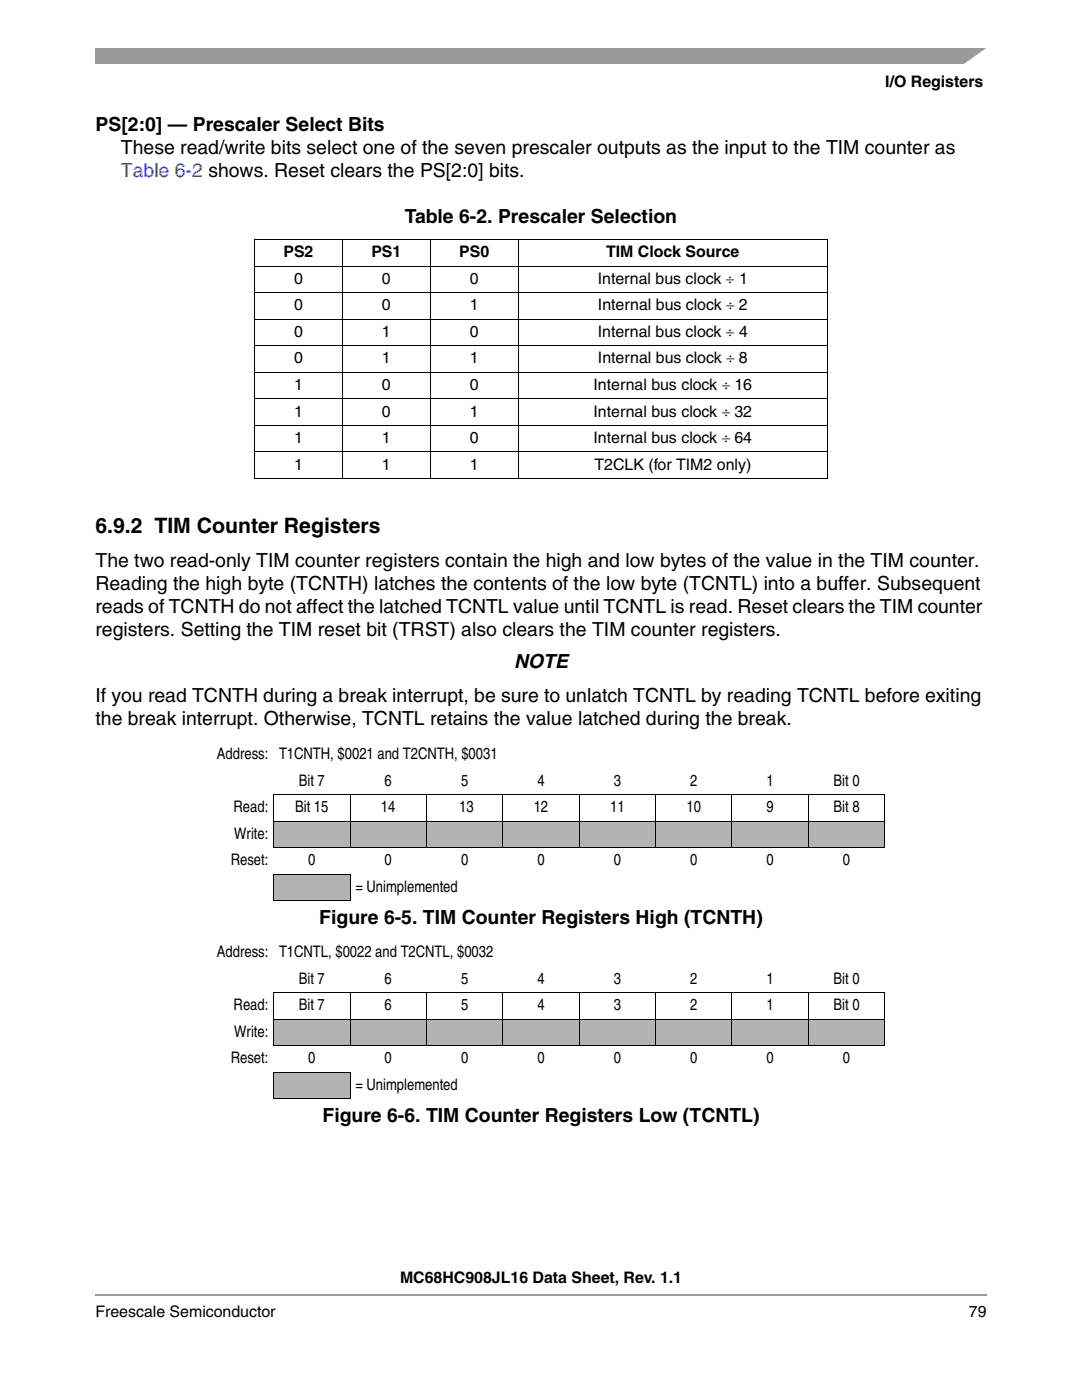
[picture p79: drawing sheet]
<svg xmlns="http://www.w3.org/2000/svg" width="216mm" height="279mm" viewBox="0 0 216 279" stroke-linecap="round" stroke-linejoin="round" font-family="sans-serif">
<defs><g id="words">
<text font-size="4.2" x="19" y="106.4">6.9.2 TIM Counter Registers</text>
<g font-size="3.9">
<text x="19" y="26.1">PS[2:0] — Prescaler Select Bits</text>
<text x="24.1" y="30.7">These read/write bits select one of the seven prescaler outputs as the input to the TIM counter as</text>
<text x="80.8" y="44.4">Table 6-2. Prescaler Selection</text>
<text x="19" y="113.2">The two read-only TIM counter registers contain the high and low bytes of the value in the TIM counter.</text>
<text x="19" y="117.8">Reading the high byte (TCNTH) latches the contents of the low byte (TCNTL) into a buffer. Subsequent</text>
<text x="19" y="122.4">reads of TCNTH do not affect the latched TCNTL value until TCNTL is read. Reset clears the TIM counter</text>
<text x="19" y="127">registers. Setting the TIM reset bit (TRST) also clears the TIM counter registers.</text>
<text x="102.6" y="133.3">NOTE</text>
<text x="19" y="140">If you read TCNTH during a break interrupt, be sure to unlatch TCNTL by reading TCNTL before exiting</text>
<text x="19" y="144.6">the break interrupt. Otherwise, TCNTL retains the value latched during the break.</text>
<text x="63.7" y="184.5">Figure 6-5. TIM Counter Registers High (TCNTH)</text>
<text x="64.3" y="224">Figure 6-6. TIM Counter Registers Low (TCNTL)</text>
</g>
<text font-size="3.9" fill="#00f" x="24.1" y="35.2">Table 6-2 shows. Reset clears the PS[2:0] bits.</text>
<g font-size="3.2">
<text x="176.7" y="17.4">I/O Registers</text>
<text x="56.6" y="51.4">PS2</text>
<text x="74.1" y="51.4">PS1</text>
<text x="91.6" y="51.4">PS0</text>
<text x="120.9" y="51.4">TIM Clock Source</text>
<text x="58.7" y="56.7">0</text>
<text x="76.2" y="56.7">0</text>
<text x="93.8" y="56.7">0</text>
<text x="119.3" y="56.7">Internal bus clock ÷ 1</text>
<text x="58.7" y="62">0</text>
<text x="76.2" y="62">0</text>
<text x="93.8" y="62">1</text>
<text x="119.3" y="62">Internal bus clock ÷ 2</text>
<text x="58.7" y="67.2">0</text>
<text x="76.2" y="67.2">1</text>
<text x="93.8" y="67.2">0</text>
<text x="119.3" y="67.2">Internal bus clock ÷ 4</text>
<text x="58.7" y="72.5">0</text>
<text x="58.7" y="77.8">1</text>
<text x="76.2" y="72.5">1</text>
<text x="76.2" y="77.8">0</text>
<text x="93.8" y="72.5">1</text>
<text x="93.8" y="77.8">0</text>
<text x="118.4" y="77.8">Internal bus clock ÷ 16</text>
<text x="119.3" y="72.5">Internal bus clock ÷ 8</text>
<text x="58.7" y="83.1">1</text>
<text x="76.2" y="83.1">0</text>
<text x="93.8" y="83.1">1</text>
<text x="118.4" y="83.1">Internal bus clock ÷ 32</text>
<text x="58.7" y="88.4">1</text>
<text x="76.2" y="88.4">1</text>
<text x="93.8" y="88.4">0</text>
<text x="118.4" y="88.4">Internal bus clock ÷ 64</text>
<text x="58.7" y="93.7">1</text>
<text x="76.2" y="93.7">1</text>
<text x="93.8" y="93.7">1</text>
<text x="118.6" y="93.7">T2CLK (for TIM2 only)</text>
<text x="43.3" y="151.6">Address: T1CNTH, $0021 and T2CNTH, $0031</text>
<text x="59.6" y="156.8">Bit 7</text>
<text x="76.7" y="156.8">6</text>
<text x="92" y="156.8">5</text>
<text x="107.2" y="156.8">4</text>
<text x="122.5" y="156.8">3</text>
<text x="137.7" y="156.8">2</text>
<text x="153" y="156.8">1</text>
<text x="166.3" y="156.8">Bit 0</text>
<text x="46.6" y="162.1">Read:</text>
<text x="46.8" y="167.4">Write:</text>
<text x="58.9" y="162.1">Bit 15</text>
<text x="76" y="162.1">14</text>
<text x="91.6" y="162.1">13</text>
<text x="106.5" y="162.1">12</text>
<text x="121.7" y="162.1">11</text>
<text x="137" y="162.1">10</text>
<text x="153" y="162.1">9</text>
<text x="166.3" y="162.1">Bit 8</text>
<text x="46" y="172.7">Reset:</text>
<text x="61.5" y="172.7">0</text>
<text x="76.8" y="172.7">0</text>
<text x="92" y="172.7">0</text>
<text x="107.2" y="172.7">0</text>
<text x="122.5" y="172.7">0</text>
<text x="137.7" y="172.7">0</text>
<text x="153" y="172.7">0</text>
<text x="168.2" y="172.7">0</text>
<text x="70.9" y="178">= Unimplemented</text>
<text x="43.3" y="191.1">Address: T1CNTL, $0022 and T2CNTL, $0032</text>
<text x="59.6" y="196.4">Bit 7</text>
<text x="76.8" y="196.4">6</text>
<text x="92" y="196.4">5</text>
<text x="107.2" y="196.4">4</text>
<text x="122.5" y="196.4">3</text>
<text x="137.7" y="196.4">2</text>
<text x="153" y="196.4">1</text>
<text x="166.3" y="196.4">Bit 0</text>
<text x="46.6" y="201.7">Read:</text>
<text x="59.6" y="201.7">Bit 7</text>
<text x="76.8" y="201.7">6</text>
<text x="92" y="201.7">5</text>
<text x="107.2" y="201.7">4</text>
<text x="122.5" y="201.7">3</text>
<text x="137.7" y="201.7">2</text>
<text x="153" y="201.7">1</text>
<text x="166.3" y="201.7">Bit 0</text>
<text x="46.8" y="206.9">Write:</text>
<text x="46" y="212.2">Reset:</text>
<text x="61.5" y="212.2">0</text>
<text x="76.8" y="212.2">0</text>
<text x="92" y="212.2">0</text>
<text x="107.2" y="212.2">0</text>
<text x="122.5" y="212.2">0</text>
<text x="137.7" y="212.2">0</text>
<text x="153" y="212.2">0</text>
<text x="168.2" y="212.2">0</text>
<text x="70.9" y="217.5">= Unimplemented</text>
<text x="79.8" y="256.1">MC68HC908JL16 Data Sheet, Rev. 1.1</text>
<text x="19" y="262.8">Freescale Semiconductor</text>
<text x="193.3" y="262.8">79</text>
</g>
</g></defs>
<path d="M19 9.5h177.8v3.2h-177.8z" fill="#9a9a9a"/>
<path d="M192 13l5.3-3.8h1.5v3.8z" fill="#fff"/>
<path d="M19 257.2h177.8v2.8h-177.8z" fill="#fff"/>
<g fill="#9a9a9a">
<path d="M19 258.3v.3z"/>
<path d="M196.8 258.3v.3z"/>
</g>
<path d="M19 258.4h177.8" fill="none" stroke="#9a9a9a" stroke-width=".36"/>
<g fill="#b3b3b3">
<path d="M54.6 163.9h121.9v5.3h-121.9z"/>
<path d="M54.6 174.5h15.2v5.3h-15.2z"/>
<path d="M54.6 203.4h121.9v5.3h-121.9z"/>
<path d="M54.6 214h15.2v5.3h-15.2z"/>
</g>
<g fill="none" stroke="#000" stroke-width=".2">
<path d="M50.7 47.8h114.5M50.7 53.1h114.5M50.7 58.4h114.5M50.8 47.9v47.5M68.3 47.8v47.7M85.9 47.8v47.7M103.4 47.8v47.7M165.1 47.9v47.5M50.7 63.7h114.5M50.7 69h114.5M50.7 74.3h114.5M50.7 79.6h114.5"/>
<path d="M50.7 84.9h114.5M50.7 90.2h114.5M50.7 95.5h114.5M54.5 158.6h122.1M54.6 158.7v10.4M69.8 158.5v10.8M85.1 158.5v10.8M100.3 158.5v10.8M115.6 158.5v10.8M130.8 158.5v10.8M146.1 158.5v10.8M161.3 158.5v10.8"/>
<path d="M176.5 158.7v10.4M54.5 163.9h122.1M54.5 169.2h122.1M54.5 174.5h15.4M54.5 179.8h15.4M54.6 174.6v5.1M69.8 174.6v5.1M54.5 198.1h122.1M54.6 198.2v10.4M69.8 198v10.8M85.1 198v10.8M100.3 198v10.8"/>
<path d="M115.6 198v10.8M130.8 198v10.8M146.1 198v10.8M161.3 198v10.8M176.5 198.2v10.4M54.5 203.4h122.1M54.5 208.7h122.1M54.5 214h15.4M54.5 219.3h15.4M54.6 214.1v5.1M69.8 214.1v5.1"/>
</g>
<use href="#words"/>
</svg>
